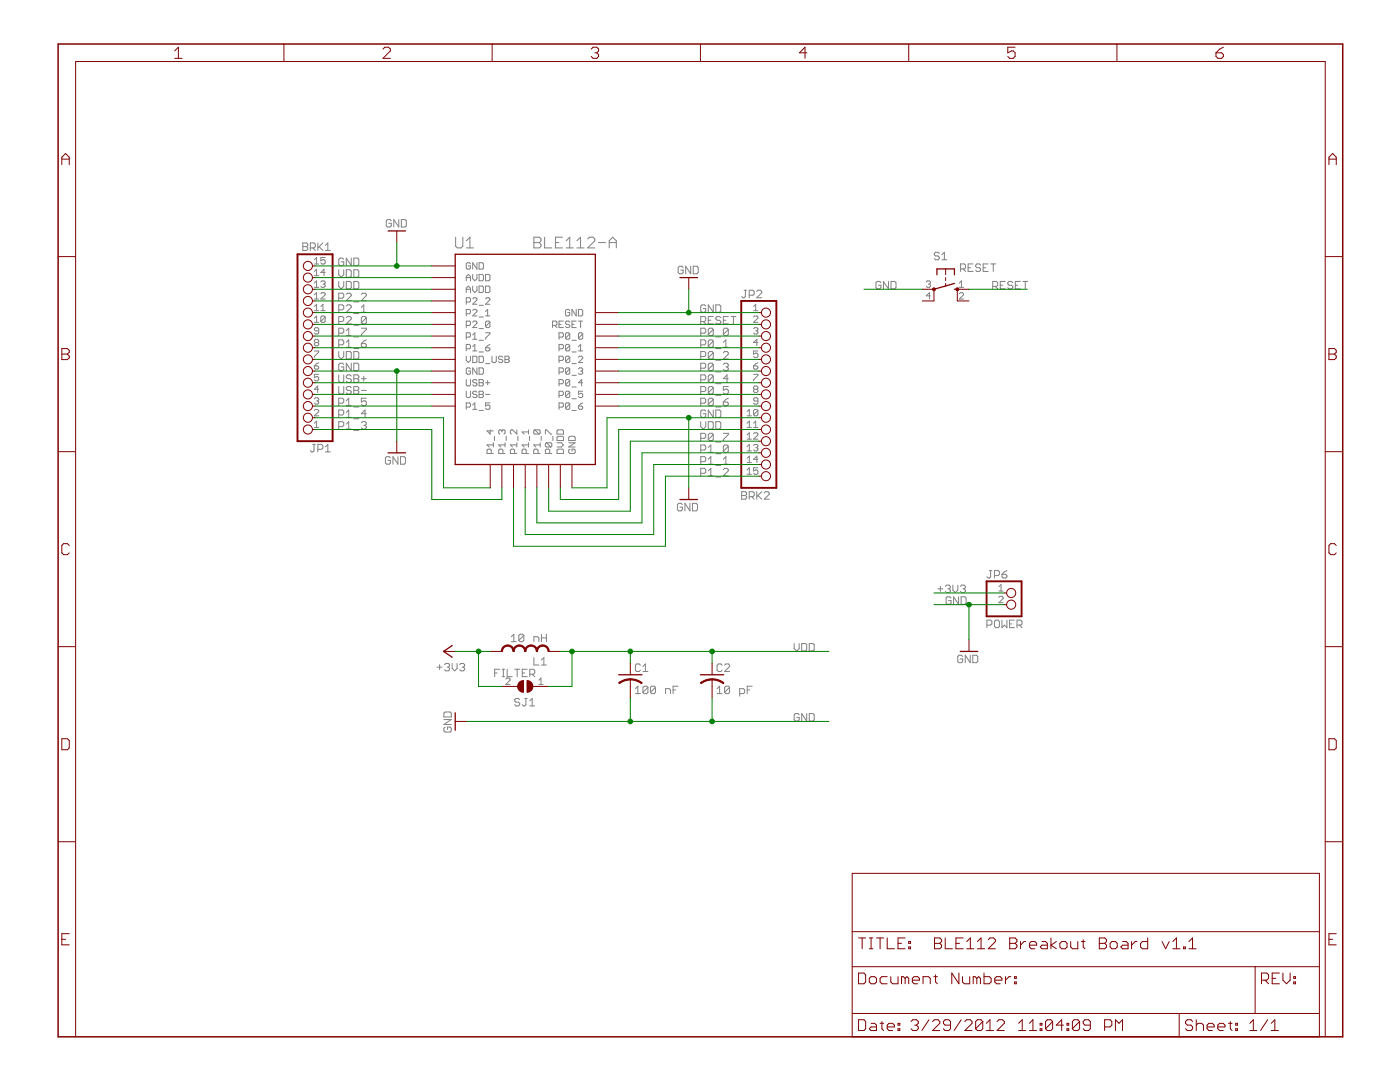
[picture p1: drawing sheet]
<svg xmlns="http://www.w3.org/2000/svg" width="279mm" height="216mm" viewBox="0 0 279 216" stroke-linecap="round" stroke-linejoin="round" font-family="sans-serif">
<g fill="none" stroke="#808080" stroke-width=".2">
<path d="M60.4 48.5h.8l.2 .2v.3l-.2 .2 .2 .3v.2l-.2 .3h-.8zM60.4 49.2h.8M61.9 49.5h.8l.2-.3v-.5l-.2-.2h-.8v1.5M62.4 49.5l.5 .5M62.7 52.7h.9M62.7 57.3h.9M62.7 59.7h.9M62.7 51.8l.5-.4v1.3M62.7 54.2l.5-.5v1.3M62.7 56.5l.5-.5v1.3M62.7 58.8l.5-.4v1.3M62.7 55h.9"/>
<path d="M63.4 48.5v1.5M63.7 49.2l.7 .8M64 56.3l.2-.3h.5l.2 .3v.2l-.2 .2M64 58.6l.2-.2h.5l.2 .2v.2l-.9 .9h.9M64.4 48.5l-1 1M64.5 56.7h.2M64.7 56.7l.2 .2v.2l-.2 .2h-.5l-.2-.2M64.9 51.4h-.9v.6l.5-.2 .4 .2v.5l-.2 .2h-.5l-.2-.2M64.9 54.4h-.9l.7-.7v1.3M64.9 50h1M64.9 49l.5-.5v1.5M67.6 53.8v1l.5 .5 .5-.5v-1"/>
<path d="M67.6 56.2v.9l.5 .6 .5-.6v-.9M67.6 59.5h.7l.3-.3v-.5l-.3-.2h-.7v1.5M68.6 51.8l-.3-.3h-.4l-.3 .3v.9l.3 .3h.4l.3-.3v-.5h-.5M69.1 53.8h.7l.3 .3v1l-.3 .2h-.7zM69.1 56.2h.7l.3 .2v1l-.3 .3h-.7zM69.1 58.7l.3-.2h.4l.3 .2v.3l-1 1h1M70.1 51.5v1.5l-1-1.5v1.5M70.6 51.5h.8l.2 .3v.9l-.2 .3h-.8zM70.6 53.8h.8l.2 .3v1l-.2 .2h-.8zM70.6 56.2h.8l.2 .2v1l-.2 .3h-.8zM72.1 58.7l.3-.2h.5l.2 .2v.3l-1 1h1M78.1 44.1l-.3-.3h-.5l-.2 .3v1l.2 .2h.5l.3-.2v-.5h-.5"/>
<path d="M79.6 43.8v1.5l-1-1.5v1.5M80.1 43.8h.7l.3 .3v1l-.3 .2h-.7zM90.9 47.3v1.8l.4 .4h.7l.4-.4v-1.8M93 56v-.8l.5-.4 .4 .4v.8M93 58.4v-.9l.5-.4 .4 .4v.9M93 55.4h.9M93 57.7h.9M93.1 49.5h1.4M93.1 48l.7-.7v2.2M93.9 52.6l-.2-.2h-.4l-.3 .2v.9l.3 .2h.4l.2-.2v-.4h-.4M94.3 54.8v.8l.5 .4 .4-.4v-.8M94.3 57.1v.8l.5 .5 .4-.5v-.8"/>
<path d="M94.3 59.6l.3-.2h.4l.2 .2v.2l-.9 .9h.9M95.2 52.4v1.3l-.9-1.3v1.3M95.6 54.8h.7l.2 .2v.8l-.2 .2h-.7zM95.6 57.1h.7l.2 .2v.8l-.2 .3h-.7zM95.6 52.4h.7l.2 .2v.9l-.2 .2h-.7zM96.9 54.8h.7l.2 .2v.8l-.2 .2h-.7zM96.9 57.1h.7l.2 .2v.8l-.2 .3h-.7zM96.9 59.6l.2-.2h.5l.2 .2v.2l-.9 .9h.9M106.6 47.3h1l.4 .4v.3l-.4 .4 .4 .4v.3l-.4 .4h-1zM106.6 48.4h1M108.7 47.3v2.2h1.4M110.8 48.4h.7"/>
<path d="M112.3 47.3h-1.5v2.2h1.5M113 49.5h1.4M113 48l.7-.7v2.2M115.1 49.5h1.5M115.1 48l.7-.7v2.2M117.3 47.7l.3-.4h.7l.4 .4v.3l-1.4 1.5h1.4M119.4 48.4h1.5M121.6 48.4h1.4M121.6 49.5v-1.5l.7-.7 .7 .7v1.5M136.3 53.4l-.2-.3h-.5l-.3 .3v1l.3 .2h.5l.2-.2v-.5h-.5M137.8 53.1v1.5l-1-1.5v1.5M138.3 53.1h.8l.2 .3v1l-.2 .2h-.8z"/>
<path d="M148.5 57.9h.5M148.8 57.9v1.3l-.3 .2h-.2l-.3-.2M149.5 58.9h.8l.2-.2v-.5l-.2-.3h-.8v1.5M151 58.2l.3-.3h.5l.2 .3v.2l-1 1h1M175.8 56.4l-.2-.2h-.5l-.3 .2v1l.3 .3h.5l.2-.3v-.5h-.5M177.3 56.2v1.5l-1-1.5v1.5M177.8 56.2h.8l.2 .2v1l-.2 .3h-.8zM184.8 56.3l.3-.3h.4l.2 .3-.2 .4M185.3 56.7h.2M185.5 56.7l.2 .2-.2 .4h-.4l-.3-.2M185.7 59h-.9l.7-.6v1.3M187.5 50.6l-.3-.3h-.5l-.2 .3v.2l.2 .3h.5l.3 .2v.3l-.3 .2h-.5l-.2-.2"/>
<path d="M188 51.8h1M188 50.8l.5-.5v1.5M191.5 57.3h.8M191.5 56.5l.4-.5v1.3M191.5 58.6l.2-.2h.4l.2 .2v.2l-.8 .9h.8M191.7 53.7h.7l.3-.3v-.5l-.3-.2h-.7v1.5M192.2 53.7l.5 .5M193.2 53.4h.5M194.2 52.7h-1v1.5h1M195.7 52.9l-.2-.2h-.5l-.3 .2v.3l.3 .2h.5l.2 .3v.2l-.2 .3h-.5l-.3-.3M196.2 53.4h.5M197.2 52.7h-1v1.5h1"/>
<path d="M197.7 52.7h1M198.1 57.1h.8l.2-.2v-.5l-.2-.2h-.8v1.5M198.2 52.7v1.5M198.6 57.1l.5 .6M199.6 56.9h.5M200.6 56.2h-1v1.5h1M202.1 56.4l-.2-.2h-.5l-.3 .2v.3l.3 .2h.5l.2 .2v.3l-.2 .3h-.5l-.3-.3M202.6 56.9h.5M203.6 56.2h-1v1.5h1M204.1 56.2h1M204.6 56.2v1.5M62.7 61.2l.5-.5v1.3"/>
<path d="M62.7 63.5l.5-.4v1.2M62.7 70h.9v.3l-.9 .8v.2M62.7 73h.7l.2 .4-.2 .3h-.5l-.2-.3zM62.7 79.6l.2-.2h.5l.2 .2-.2 .4M62.7 64.3h.9M62.7 62h.9M62.9 68.3l-.2-.2 .2-.4h.5l.2 .2-.2 .4M62.9 68.3l-.2 .3v.2l.2 .2h.5l.2-.2v-.2l-.2-.3M62.9 68.3h.5M63.6 77.7h-.9l.7-.7v1.3M63.6 74.7h-.9v.7l.5-.3 .4 .3v.4l-.2 .2h-.5l-.2-.2M63.6 66h-.7l-.2-.2 .2-.4h.5l.2 .2v.8l-.2 .3h-.5l-.2-.3"/>
<path d="M63.6 72.4l-.9 .6M64 62h.9M64 61.2l.5-.5v1.3M64.9 63.3v.8l-.2 .2h-.5l-.2-.2M64.9 63.3l-.2-.2h-.5l-.2 .2v.8M64.9 63.3l-.9 .8M67.6 74.8v1.3l.3 .2h.4l.3-.2v-1.3M67.6 61.8h.7l.3-.2v-.5l-.3-.3h-.7v1.5M67.6 64.2h.7l.3-.3v-.5l-.3-.2h-.7v1.4M67.6 66.5h.7l.3-.3v-.5l-.3-.2h-.7v1.5M67.6 68.8h.7l.3-.2v-.5l-.3-.3h-.7v1.5M67.6 70.1v1l.5 .5 .5-.5v-1"/>
<path d="M67.6 77.1v1.3l.3 .2h.4l.3-.2v-1.3M68.6 72.7l-.3-.2h-.4l-.3 .2v1l.3 .3h.4l.3-.3v-.5h-.5M69.1 70.1h.7l.3 .3v1l-.3 .2h-.7zM69.1 61.1l.3-.3h.4l.3 .3v.2l-1 1h1M69.1 63.4l.3-.2h.4l.3 .2v.2l-1 1h1M69.1 80l.5-.5v1.5M69.1 66l.5-.5v1.5M69.1 68.3l.5-.5v1.5M69.1 69.3h1M69.1 67h1M70.1 75.1l-.3-.3h-.4l-.3 .3v.2l.3 .3h.4l.3 .2v.3l-.3 .2h-.4l-.3-.2M70.1 72.5v1.5l-1-1.5v1.5"/>
<path d="M70.1 77.4l-.3-.3h-.4l-.3 .3v.2l.3 .3h.4l.3 .2v.3l-.3 .2h-.4l-.3-.2M70.6 77.1h.8l.2 .3v.2l-.2 .3 .2 .2v.3l-.2 .2h-.8zM70.6 70.1h.8l.2 .3v1l-.2 .2h-.8zM70.6 72.5h.8l.2 .2v1l-.2 .3h-.8zM70.6 74.8h.8l.2 .3v.2l-.2 .3 .2 .2v.3l-.2 .2h-.8zM70.6 77.9h.8M70.6 75.6h.8M70.6 69.6h1M70.6 67.2h1M70.6 64.9h1M70.6 62.6h1M70.6 60.2h1"/>
<path d="M72.1 62.3h1M72.1 65.5h1v.2l-1 1v.3M72.1 68.6h.8l.2 .2v.3l-.2 .2h-.5l-.3-.2zM72.1 77.9h1M72.1 75.6h1M72.1 61.3l.5-.5v1.5M72.6 75.1v1M73.1 79.5h-1v.7l.5-.2h.3l.2 .2v.5l-.2 .3h-.5l-.3-.3M73.1 63.4l-.2-.2h-.5l-.3 .2v1M73.1 63.4v1l-.2 .2h-.5l-.3-.2M73.1 67.8l-1 .8M73.1 63.4l-1 1"/>
<path d="M93 60.3h.7l.2-.3v-.4l-.2-.2h-.7v1.3M93 62.6h.7l.2-.2v-.4l-.2-.3h-.7v1.3M93 64.9h.7l.2-.2v-.4l-.2-.2h-.7v1.3M93 67.3h.7l.2-.2v-.5l-.2-.2h-.7v1.3M93 69.6h.7l.2-.2v-.4l-.2-.3h-.7v1.3M93 71.1v.8l.5 .4 .4-.4v-.8M93 75.7v1.1l.3 .2h.4l.2-.2v-1.1M93 78.1v1l.3 .2h.4l.2-.2v-1M93.9 73.6l-.2-.2h-.4l-.3 .2v.9l.3 .2h.4l.2-.2v-.5h-.4M94.3 71.1h.7l.2 .2v.8l-.2 .2h-.7zM94.3 62l.3-.3h.4l.2 .3v.2l-.9 .8h.9M94.3 64.3l.3-.2h.4l.2 .2v.2l-.9 .9h.9"/>
<path d="M94.3 66.8l.5-.4v1.3M94.3 69.2l.5-.5v1.3M94.3 67.7h.9M94.3 70h.9M95.2 73.4v1.3l-.9-1.3v1.3M95.2 75.9l-.2-.2h-.4l-.3 .5 .3 .2h.4l.2 .4-.2 .2h-.4l-.3-.2M95.2 78.3l-.2-.2h-.4l-.3 .4 .3 .2h.4l.2 .4-.2 .2h-.4l-.3-.2M95.6 71.1h.7l.2 .2v.8l-.2 .2h-.7zM95.6 73.4h.7l.2 .2v.9l-.2 .2h-.7zM95.6 75.7h.7l.2 .2-.2 .5 .2 .4-.2 .2h-.7zM95.6 78.1h.7l.2 .2-.2 .4 .2 .4-.2 .2h-.7zM95.6 60.9h.9"/>
<path d="M95.6 63.2h.9M95.6 65.6h.9M95.6 67.9h.9M95.6 70.2h.9M95.6 76.4h.7M95.6 78.7h.7M96.9 63h.9M96.9 66.4h.9v.2l-.9 .9v.2M96.9 69.4h.7l.2 .4-.2 .2h-.5l-.2-.2zM96.9 62.2l.4-.5v1.3M96.9 72.6h.9M96.9 76.4h.9"/>
<path d="M96.9 78.7h.9M97.3 75.9v.9M97.8 64.3l-.2-.2h-.5l-.2 .2v.9M97.8 64.3v.9l-.2 .2h-.5l-.2-.2M97.8 64.3l-.9 .9M97.8 68.7l-.9 .7M98.2 71.1v1l.2 .2h.4l.2-.2v-1M100.3 71.3l-.2-.2h-.4l-.2 .4 .2 .2h.4l.2 .4-.2 .2h-.4l-.2-.2M100.8 71.1h.6l.2 .2-.2 .4 .2 .4-.2 .2h-.6zM100.8 71.7h.6M110.3 64.9h.6l.2-.2v-.4l-.2-.2h-.6v1.3M110.7 64.9l.4 .5"/>
<path d="M111.6 74.3h.6l.2-.3v-.4l-.2-.2h-.6v1.3M111.6 67.3h.6l.2-.2v-.5l-.2-.2h-.6v1.3M111.6 69.6h.6l.2-.2v-.4l-.2-.3h-.6v1.3M111.6 71.9h.6l.2-.2v-.4l-.2-.2h-.6v1.2M111.6 76.6h.6l.2-.2v-.5l-.2-.2h-.6v1.3M111.6 78.9h.6l.2-.2v-.4l-.2-.2h-.6v1.2M111.6 64.7h.4M112.4 64.1h-.8v1.3h.8M113.7 62l-.2-.3h-.4l-.2 .3v.8l.2 .2h.4l.2-.2v-.4h-.4M113.7 64.3l-.2-.2h-.4l-.2 .2 .2 .4h.4l.2 .2-.2 .5h-.4l-.2-.2M113.7 66.6v.9l-.2 .2h-.4l-.2-.2M113.7 69v.8l-.2 .2h-.4l-.2-.2"/>
<path d="M113.7 71.3v.8l-.2 .2h-.4l-.2-.2M113.7 73.6v.9l-.2 .2h-.4l-.2-.2M113.7 75.9v.9l-.2 .2h-.4l-.2-.2M113.7 78.3v.8l-.2 .2h-.4l-.2-.2M113.7 78.3l-.2-.2h-.4l-.2 .2v.8M113.7 73.6l-.2-.2h-.4l-.2 .2v.9M113.7 66.6l-.2-.2h-.4l-.2 .2v.9M113.7 69l-.2-.3h-.4l-.2 .3v.8M113.7 71.3l-.2-.2h-.4l-.2 .2v.8M113.7 75.9l-.2-.2h-.4l-.2 .2v.9M113.7 78.3l-.8 .8M113.7 75.9l-.8 .9"/>
<path d="M113.7 73.6l-.8 .9M113.7 71.3l-.8 .8M113.7 69l-.8 .8M113.7 66.6l-.8 .9M114.2 67.9h.8M114.2 70.2h.8M114.2 72.6h.8M114.2 79.6h.8M114.2 77.2h.8M114.2 74.9h.8M114.2 64.7h.4M115 61.7v1.3l-.8-1.3v1.3"/>
<path d="M115 64.1h-.8v1.3h.8M115.4 69.2l.5-.5v1.3M115.4 73.6l.3-.2h.4l.2 .2-.2 .4M115.4 61.7h.7l.2 .3v.8l-.2 .2h-.7zM115.4 71.3l.3-.2h.4l.2 .2v.2l-.9 .8h.9M115.4 64.1h.9M115.4 70h.9M115.9 64.1v1.3M115.9 74h.2M116.1 74l.2 .3-.2 .4h-.4l-.3-.2M116.3 66.6l-.2-.2h-.4l-.3 .2v.9M116.3 78.1h-.9v.6l.7-.2 .2 .2v.4l-.2 .2h-.4l-.3-.2"/>
<path d="M116.3 66.6v.9l-.2 .2h-.4l-.3-.2M116.3 76.4h-.9l.7-.7v1.3M116.3 66.6l-.9 .9M139.8 71.1h.8l.2-.2v-.5l-.2-.3h-.8v1.5M139.8 64.2h.8l.2-.3v-.5l-.2-.2h-.8v1.4M139.8 66.5h.8l.2-.3v-.5l-.2-.2h-.8v1.5M139.8 68.8h.8l.2-.2v-.5l-.2-.3h-.8v1.5M139.8 73.5h.8l.2-.3v-.5l-.2-.2h-.8v1.5M139.8 75.8h.8l.2-.2v-.5l-.2-.3h-.8v1.5M139.8 78.1h.8l.2-.2v-.5l-.2-.3h-.8v1.5M140.4 64.2l.4 .4M140.8 61.1l-.2-.3h-.5l-.3 .3v1l.3 .2h.5l.2-.2v-.5h-.4"/>
<path d="M141.4 63.9h.5M142.3 70.4v1l-.2 .2h-.5l-.2-.2M142.3 72.7v1l-.2 .3h-.5l-.2-.3M142.3 70.4l-.2-.3h-.5l-.2 .3v1M142.3 60.8v1.5l-.9-1.5v1.5M142.3 63.2h-.9v1.4h.9M142.3 65.7l-.2-.2h-.5l-.2 .2v1M142.3 68.1l-.2-.3h-.5l-.2 .3v1M142.3 72.7l-.2-.2h-.5l-.2 .2v1M142.3 75.1l-.2-.3h-.5l-.2 .3v1M142.3 77.4l-.2-.3h-.5l-.2 .3v1M142.3 79.7l-.2-.2h-.5l-.2 .2v1"/>
<path d="M142.3 65.7v1l-.2 .3h-.5l-.2-.3M142.3 68.1v1l-.2 .2h-.5l-.2-.2M142.3 75.1v1l-.2 .2h-.5l-.2-.2M142.3 77.4v1l-.2 .2h-.5l-.2-.2M142.3 79.7v1l-.2 .3h-.5l-.2-.3M142.3 65.7l-.9 1M142.3 68.1l-.9 1M142.3 70.4l-.9 1M142.3 72.7l-.9 1M142.3 75.1l-.9 1M142.3 77.4l-.9 1M142.3 79.7l-.9 1"/>
<path d="M142.9 60.8h.7l.2 .3v1l-.2 .2h-.7zM142.9 69.6h.9M142.9 67.2h.9M142.9 71.9h.9M142.9 74.2h.9M142.9 76.6h.9M142.9 78.9h.9M143.8 63.4l-.2-.2h-.5l-.2 .2v.2l.2 .3h.5l.2 .3v.2l-.2 .2h-.5l-.2-.2M144.4 72.7l.2-.2h.5l.3 .2v.3l-.3 .2M144.4 70.4l.2-.3h.5l.3 .3v.3l-1 .9h1M144.4 69.3h1M144.4 63.9h.5"/>
<path d="M144.4 68.3l.5-.5v1.5M144.9 73.2h.2M145.1 73.2l.3 .3v.2l-.3 .3h-.5l-.2-.3M145.4 79.5l-1 .7M145.4 77.1h-1v.8l.5-.3h.2l.3 .3v.5l-.3 .2h-.5l-.2-.2M145.4 75.6h-1l.7-.8v1.5M145.4 65.7l-.3-.2h-.5l-.2 .2v1M145.4 65.7v1l-.3 .3h-.5l-.2-.3M145.4 63.2h-1v1.4h1M145.4 65.7l-1 1M145.9 63.2h1M146.4 63.2v1.4"/>
<path d="M150.4 74.7h.9v.2l-.9 .9v.2M150.4 65.6l.2-.2h.4l.3 .2-.3 .4M150.4 73h.6l.3 .4-.3 .3h-.4l-.2-.3zM150.4 63.3l.2-.2h.4l.3 .2v.2l-.9 .8h.9M150.4 62h.9M150.4 61.2l.4-.5v1.3M150.6 77.7l-.2 .2 .2 .4h.4l.3-.2-.3-.4M150.6 77.7h.4M150.6 77.7l-.2-.2 .2-.5h.4l.3 .3-.3 .4M150.8 66h.2M151 66l.3 .2-.3 .5h-.4l-.2-.3M151.3 68.3h-.9l.6-.6v1.3"/>
<path d="M151.3 70h-.9v.7l.6-.2 .3 .2v.4l-.3 .2h-.4l-.2-.2M151.3 72.4l-.9 .6M62.4 88.7h.5M62.7 88.7v1.2l-.3 .3h-.2l-.3-.3M62.7 84.5l.5-.5v1.3M62.7 85.3h.9M62.7 81.9l.2-.2h.5l.2 .2v.2l-.9 .9h.9M63.2 80h.2M63.4 80l.2 .2-.2 .4h-.5l-.2-.2M63.4 89.7h.8l.2-.3v-.5l-.2-.2h-.8v1.5M64.9 89.2l.5-.5v1.5M64.9 90.2h1"/>
<path d="M67.6 80.5h.7l.3-.3v-.5l-.3-.2h-.7v1.5M67.6 82.8h.7l.3-.3v-.5l-.3-.2h-.7v1.5M67.6 85.1h.7l.3-.2v-.5l-.3-.3h-.7v1.5M69.1 85.6h1M69.1 83.3h1M69.1 82.3l.5-.5v1.5M69.1 84.6l.5-.5v1.5M69.1 81h1M70.6 81.2h1M70.6 83.5h1M70.6 85.9h1M72.1 84.4l.3-.3h.5l.2 .3v.2l-.2 .3"/>
<path d="M72.6 84.9h.3M72.9 84.9l.2 .2v.3l-.2 .2h-.5l-.3-.2M73.1 82.5h-1l.8-.7v1.5M77.9 91.4l-.2-.3h-.5l-.3 .3v1l.3 .2h.5l.2-.2v-.5h-.5M79.4 91.1v1.5l-1-1.5v1.5M79.9 91.1h.8l.2 .3v1l-.2 .2h-.8zM93 81.2h.7l.2-.2v-.4l-.2-.2h-.7v1.3M94.3 80.8l.5-.4v1.3M94.3 81.7h.9M95.6 81.9h.9M97.8 80.4h-.9v.6l.4-.2h.3l.2 .2v.4l-.2 .3h-.5l-.2-.3M97.8 85.8v.8l-.6-.6h1.3"/>
<path d="M98 90.5v-.7l-.2-.2h-.4l-.2 .2v.7h1.3M98.5 88.8h-1.3l.4 .4M98.5 88.3v.9M98.7 87.1v.8M100.2 86l.2-.2 .4 .2v.4l-.2 .2M100.2 86l-.3-.2-.4 .2v.4l.2 .2M100.2 86v.2M100.4 90.5v-.7l-.2-.2h-.5l-.2 .2v.7h1.3M100.8 88.3v.9M100.8 88.8h-1.3l.4 .4M101 87.1v.8M102.7 90.5v-.7l-.2-.2h-.4l-.2 .2v.7h1.2"/>
<path d="M103.1 88.8h-1.2l.4 .4M103.1 85.8v.8l-.8-.8-.4 .2v.4l.2 .2M103.1 88.3v.9M103.4 87.1v.8M105 90.5v-.7l-.2-.2h-.4l-.2 .2v.7h1.3M105.5 88.8h-1.3l.4 .4M105.5 85.8v.8M105.5 88.3v.9M105.5 86.2h-1.3l.4 .4M105.7 87.1v.8M106.7 85.8h.9l.2 .2v.4l-.2 .2M106.7 85.8l-.2 .2v.4l.2 .2h.9"/>
<path d="M106.7 85.8l.9 .8M107.4 90.5v-.7l-.3-.2h-.4l-.2 .2v.7h1.3M107.8 88.8h-1.3l.4 .4M107.8 88.3v.9M108 87.1v.8M108.8 86.6v-.8h.3l.8 .8h.2M109.1 88.3l-.3 .3v.4l.3 .2h.8M109.1 88.3h.8l.2 .3v.4l-.2 .2M109.1 88.3l.8 .9M109.7 90.5v-.7l-.2-.2h-.4l-.3 .2v.7h1.3M110.3 87.1v.8M111.2 89.8l.2-.2h.8l.3 .2v.7h-1.3z"/>
<path d="M111.2 88.3h.8l.5 .5-.5 .4h-.8M111.2 87.3l.2-.2h.8l.3 .2v.6h-1.3zM111.4 85.8h.8l.3 .2v.6h-1.3v-.6zM111.6 81.2h.6l.2-.2v-.4l-.2-.2h-.6v1.3M113.5 87.3l.2-.2h.9l.2 .2v.6h-1.3zM113.5 88.3h1.3l-1.3 .9h1.3M113.7 80.6v.8l-.2 .3h-.4l-.2-.3M113.7 80.6l-.2-.2h-.4l-.2 .2v.8M113.7 80.6l-.8 .8M113.7 89.6l-.2 .2v.5l.2 .2h.9l.2-.2v-.5l-.2-.2h-.4v.5M114.2 81.9h.8M115.4 81h.7l.2 .4-.2 .3h-.4l-.3-.3z"/>
<path d="M116.3 80.4l-.9 .6M139.8 92.1h.8l.2-.2v-.5l-.2-.3h-.8v1.5M139.8 80.5h.8l.2-.3v-.5l-.2-.2h-.8v1.5M139.8 84.1v1l.6 .5 .4-.5v-1M139.8 87.5h.8l.2-.3v-.5l-.2-.2h-.8v1.4M139.8 89.8h.8l.2-.3v-.5l-.2-.2h-.8v1.5M139.8 94.4h.8l.2-.2v-.5l-.2-.2h-.8v1.5M140.8 82l-.2-.2h-.5l-.3 .2v1l.3 .3h.5l.2-.3v-.5h-.4M141.4 89.3l.5-.5v1.5M141.4 92.6h.9M141.4 84.1h.7l.2 .3v1l-.2 .2h-.7zM141.4 91.6l.5-.5v1.5"/>
<path d="M141.4 94l.5-.5v1.5M141.4 90.3h.9M141.4 95h.9M142.3 81.8v1.5l-.9-1.5v1.5M142.3 86.7l-.2-.2h-.5l-.2 .2v1M142.3 86.7v1l-.2 .2h-.5l-.2-.2M142.3 86.7l-.9 1M142.9 90.5h.9M142.9 81.2h.9M142.9 84.1h.7l.2 .3v1l-.2 .2h-.7zM142.9 81.8h.7l.2 .2v1l-.2 .3h-.7zM142.9 88.2h.9"/>
<path d="M142.9 92.9h.9M142.9 95.2h.9M144.4 92.6h1M144.4 80.2h.7l.3 .3v.2l-.3 .3h-.5l-.2-.3zM144.4 86.5h1v.2l-1 1v.2M144.4 93.7l.2-.2h.5l.3 .2v.3l-1 1h1M144.4 91.6l.5-.5v1.5M145.4 89l-.3-.2h-.5l-.2 .2v1M145.4 89v1l-.3 .3h-.5l-.2-.3M145.4 89l-1 1M148 98.1h.8l.2 .3v.2l-.2 .3 .2 .2v.3l-.2 .2h-.8zM148 98.9h.8"/>
<path d="M149.1 82.1l.4-.4v1.3M149.1 84.5l.4-.5v1.3M149.1 86.8l.4-.4v1.2M149.1 89.1l.4-.4v1.3M149.1 91.4l.4-.4v1.3M149.1 93.8l.4-.5v1.3M149.1 85.3h.9M149.1 83h.9M149.1 87.6h.9M149.1 90h.9M149.1 92.3h.9M149.1 94.6h.9"/>
<path d="M149.5 99.1h.8l.2-.2v-.5l-.2-.3h-.8v1.5M150 99.1l.5 .5M150.4 85.3h.9M150.4 84.5l.4-.5v1.3M150.4 86.6l.2-.2h.4l.3 .2v.2l-.9 .8h.9M150.4 88.9l.2-.2h.4l.3 .2-.3 .4M150.8 89.3h.2M151 98.1v1.5M151 89.3l.3 .2-.3 .5h-.4l-.2-.3M151.3 81.9l-.3-.2h-.4l-.2 .2v.9M151.3 91.7h-.9l.6-.7v1.3M151.3 98.9l.7 .7"/>
<path d="M151.3 81.9v.9l-.3 .2h-.4l-.2-.2M151.3 80h-.7l-.2-.2 .2-.4h.4l.3 .2v.8l-.3 .2h-.4l-.2-.2M151.3 93.3h-.9v.7l.6-.2 .3 .2v.4l-.3 .2h-.4l-.2-.2M151.3 81.9l-.9 .9M152 98.1l-1 1M152.5 98.4l.3-.3h.5l.2 .3v.2l-1 1h1M136.2 100.7l-.3-.3h-.5l-.2 .3v1l.2 .2h.5l.3-.2v-.5h-.5M137.7 100.4v1.5l-1-1.5v1.5M138.2 100.4h.7l.3 .3v1l-.3 .2h-.7zM187.2 117.5h1M187.7 117v1M188.7 117l.2-.2h.5l.3 .2v.3l-.3 .2"/>
<path d="M189.2 117.5h.2M189.4 117.5l.3 .3v.2l-.3 .3h-.5l-.2-.3M189.8 119.3l-.3-.2h-.5l-.2 .2v1l.2 .3h.5l.3-.3v-.5h-.5M190.2 116.8v1l.5 .5 .5-.5v-1M191.3 119.1v1.5l-1-1.5v1.5M191.7 117l.2-.2h.5l.3 .2v.3l-.3 .2M191.8 119.1h.8l.2 .2v1l-.2 .3h-.8zM192.2 117.5h.2M192.4 117.5l.3 .3v.2l-.3 .3h-.5l-.2-.3M197.4 113.9h.6M197.7 113.9v1.2l-.3 .2h-.2l-.2-.2M198.5 114.9h.7l.3-.3v-.5l-.3-.2h-.7v1.4"/>
<path d="M199.3 117.1l.5-.5v1.3M199.3 117.9h.9M199.3 119.2l.3-.2h.4l.2 .2v.2l-.9 .9h.9M200 114.6h.7l.3 .3v.2l-.3 .2h-.5l-.2-.2zM201 113.9l-.6 .2-.4 .5M87.2 133.1h1M87.7 132.6v1M88.7 132.6l.3-.2h.5l.2 .2v.3l-.2 .2M89.2 133.1h.3M89.5 133.1l.2 .3v.2l-.2 .3h-.5l-.3-.3M90.2 132.4v1l.5 .5 .5-.5v-1M91.7 132.6l.3-.2h.5l.2 .2v.3l-.2 .2"/>
<path d="M92.2 133.1h.3M92.5 133.1l.2 .3v.2l-.2 .3h-.5l-.3-.3M98.7 134.3h.5M99.7 133.5h-1v1.5M100.2 133.5h.5M100.2 135h.5M100.5 133.5v1.5M100.9 135.5l.3-.2h.4l.2 .2v.2l-.9 .9h.9M101.2 133.5v1.5h1M102 127l.6-.4v1.4M102 128h1M102.7 133.5h1"/>
<path d="M103.2 133.5v1.5M103.7 139.6l-.2-.2h-.5l-.3 .2v.3l.3 .2h.5l.2 .3v.2l-.2 .3h-.5l-.3-.3M104.2 134.3h.5M104.5 126.8v1l-.2 .2h-.5l-.3-.2M104.5 126.8l-.2-.2h-.5l-.3 .2v1M104.5 126.8l-1 1M104.7 139.4h.5M105 139.4v1.2l-.3 .3h-.2l-.3-.3M105.2 133.5h-1v1.5h1M105.7 134.5h.8l.2-.2v-.5l-.2-.3h-.8v1.5M105.7 139.9l.5-.5v1.5M106.2 134.5l.5 .5"/>
<path d="M106.6 128v-1h.7l.2 .3v.7M106.6 131.2v1.5h.9M107.5 135.7l.5-.4v1.3M107.5 136.6h.9M108.1 126.6v1.4M108.1 127.3h1M108.1 132.7h1M108.1 131.7l.4-.5v1.5M109.1 126.6v1.4M126.8 137.4l.5-.5v1.5M126.8 138.4h1M127.8 132.7l-.2-.2h-.6l-.2 .2v1l.2 .3h.6l.2-.3"/>
<path d="M128.3 134h1M128.3 133l.5-.5v1.5M129.3 137.2v1l-.2 .2h-.6l-.2-.2M129.3 137.2l-.2-.3h-.6l-.2 .3v1M129.3 137.2l-1 1M130.8 137.2v1l-.2 .2h-.6l-.2-.2M130.8 137.2l-.2-.3h-.6l-.2 .3v1M130.8 137.2l-1 1M132.8 138.4v-1h.8l.2 .3v.7M134.3 137.7h.5M135.3 136.9h-1v1.5M143.1 138.4h1"/>
<path d="M143.1 137.4l.5-.5v1.5M144.1 132.7l-.2-.2h-.5l-.3 .2v1l.3 .3h.5l.2-.3M144.6 132.7l.3-.2h.5l.2 .2v.3l-1 1h1M145.6 137.2v1l-.2 .2h-.5l-.3-.2M145.6 137.2l-.2-.3h-.5l-.3 .3v1M145.6 137.2l-1 1M147.6 138.4h.8l.2-.2v-.5l-.2-.3h-.8v1.5M149.1 137.7h.5M150.1 136.9h-1v1.5M158.5 128.4v1l.5 .5 .5-.5v-1M160 128.4h.7l.3 .3v.9l-.3 .3h-.7zM161.5 128.4h.7l.3 .3v.9l-.3 .3h-.7z"/>
<path d="M192.1 131l-.2-.3h-.5l-.3 .3v1l.3 .2h.5l.2-.2v-.5h-.5M193.6 130.7v1.5l-1-1.5v1.5M194.1 130.7h.8l.2 .3v1l-.2 .2h-.8zM197 124.7h.7l.3-.2v-.5l-.3-.3h-.7v1.5M198.7 123.7h.5l.3 .3v1l-.3 .2h-.5l-.2-.2v-1zM200 123.7v1.5l.4-.5 .6 .5v-1.5M201.5 124.5h.5M202.5 123.7h-1v1.5h1M203 124.7h.7l.3-.2v-.5l-.3-.3h-.7v1.5M203.5 124.7l.5 .5M88.6 142.3l.2-.2h1l.3 .2v.8h-1.5zM88.6 143.6h1.5l-1.5 1h1.5"/>
<path d="M88.8 145.1l-.2 .2v.5l.2 .3h1l.3-.3v-.5l-.3-.2h-.5v.5M105.7 140.9h1M159.5 142.6l-.3-.2h-.5l-.2 .2v1l.2 .3h.5l.3-.3v-.4h-.5M161 142.4v1.5l-1-1.5v1.5M161.5 142.4h.7l.3 .2v1l-.3 .3h-.7z"/>
</g>
<path d="M11.6 8.8h256.4v198.1h-256.4z" fill="none" stroke="#800000" stroke-width=".3"/>
<g fill="none" stroke="#800000" stroke-width=".2">
<path d="M34.9 10.2l.7-.8v2.2M34.9 11.6h1.4M56.7 8.8v3.5M76.4 9.8l.4-.4h.7l.4 .4v.4l-1.5 1.4h1.5M98.2 8.8v3.5M118 9.8l.4-.4h.7l.4 .4v.4l-.4 .3M118.7 10.5h.4M119.1 10.5l.4 .4v.4l-.4 .3h-.7l-.4-.3M139.8 8.8v3.5M161 10.5h-1.4l1.1-1.1v2.2M181.4 8.8v3.5M202.6 9.4h-1.5v1.1l.8-.3h.3l.4 .3v.8l-.4 .3h-.7l-.4-.3"/>
<path d="M222.9 8.8v3.5M242.7 10.5h1.1l.4 .4v.4l-.4 .3h-.7l-.4-.3zM244.2 9.4l-.8 .4-.7 .7M12.3 32.9v-1.5l.8-.8 .7 .8v1.5M12.3 31.7h1.5M265.2 31.7h1.5M265.2 32.9v-1.5l.8-.8 .7 .8v1.5M11.6 51.2h3.5M62.4 57.7h.5M62.4 53.1h.5M62.4 55.4h.5M79.2 46.1v2.3"/>
<path d="M86.2 57.7h4.6M86.2 53.1h4.6M86.2 55.4h4.6M137.5 55.4v2.3M184.1 57.7h2.3v2.3h-2.3M188.7 53.7v1.1M188.7 55.4v.6M188.7 56.6v.5M193.4 57.7h-2.3v2.3h2.3M264.5 51.2h3.5M12.3 69.6h1.1l.4 .3v.4l-.4 .4 .4 .3v.4l-.4 .4h-1.1zM12.3 70.7h1.1"/>
<path d="M62.4 60h.5M62.4 74h.5M62.4 62.4h.5M62.4 64.7h.5M62.4 67.1h.5M62.4 69.4h.5M62.4 71.7h.5M62.4 76.4h.5M62.4 78.7h.5M86.2 60h4.6M86.2 74h4.6M86.2 62.4h4.6"/>
<path d="M86.2 64.7h4.6M86.2 67.1h4.6M86.2 69.4h4.6M86.2 71.7h4.6M86.2 76.4h4.6M86.2 78.7h4.6M118.8 74h4.7M118.8 62.4h4.7M118.8 64.7h4.7M118.8 67.1h4.7M118.8 69.4h4.7M118.8 71.7h4.7"/>
<path d="M118.8 76.4h4.7M118.8 78.7h4.7M151.4 74h.6M151.4 62.4h.6M151.4 64.7h.6M151.4 67.1h.6M151.4 69.4h.6M151.4 71.7h.6M151.4 76.4h.6M151.4 78.7h.6M265.2 69.6h1.1l.4 .3v.4l-.4 .4 .4 .3v.4l-.4 .4h-1.1zM265.2 70.7h1.1"/>
<path d="M11.6 90.1h3.5M62.4 81h.5M62.4 85.7h.5M62.4 83.4h.5M79.2 88v2.4M86.2 81h4.6M97.8 92.7v4.6M100.2 92.7v4.6M102.5 92.7v4.6M104.8 92.7v4.6M107.1 92.7v4.6M109.5 92.7v4.6"/>
<path d="M111.8 92.7v4.6M114.2 92.7v4.6M118.8 81h4.7M137.5 97.3v2.4M151.4 81h.6M151.4 85.7h.6M151.4 83.4h.6M151.4 88h.6M151.4 90.4h.6M151.4 92.7h.6M151.4 95h.6M264.5 90.1h3.5"/>
<path d="M13.8 108.8l-.4-.3h-.7l-.4 .3v1.5l.4 .4h.7l.4-.4M200.4 118.3h.5M266.7 108.8l-.4-.3h-.7l-.4 .3v1.5l.4 .4h.7l.4-.4M11.6 129h3.5M88.5 130h2.3M97.8 130h2.4M100.2 137h3.1M106.3 137h3.2M109.5 130h2.3M125.8 132.3v2.3M125.8 135.6v3.7M142.1 132.3v2.3"/>
<path d="M142.1 135.6v3.7M193.4 127.6v2.4M200.4 120.6h.5M264.5 129h3.5M12.3 147.4h1.1l.4 .4v1.4l-.4 .4h-1.1zM90.8 144h2.4M265.2 147.4h1.1l.4 .4v1.4l-.4 .4h-1.1zM11.6 168h3.5M170.1 174.3h93.2v32.6h-93.2zM264.5 168h3.5M12.3 187.4h.8M13.8 186.3h-1.5v2.2h1.5"/>
<path d="M170.1 192.9h93.2M170.1 185.9h93.2M171.3 194.2h1.1l.4 .3v1.4l-.4 .4h-1.1zM171.3 187.2h1.5M172.1 187.2v2.1M173.5 195.2l.3-.3h.8l.3 .3v.7l-.3 .4h-.8l-.3-.4zM173.5 187.2h.7M173.5 189.3h.7M173.8 187.2v2.1M174.9 187.2h1.4M175.6 187.2v2.1M177.1 187.2v2.1h1.4"/>
<path d="M177.1 194.9h-1.1l-.4 .3v.7l.4 .4h1.1M177.8 194.9v1l.3 .4h1.1v-1.4M179.2 188.2h.7M180.6 195.2l.4-.3 .4 .3v1.1M180.6 187.2h-1.4v2.1h1.4M180.6 195.2l-.3-.3h-.4v1.4M180.6 195.2v1.1M181.4 187.9h.3v.3h-.3zM181.4 189h.3v.3h-.3zM182.1 195.6h1.4v-.4l-.4-.3h-.7l-.3 .3v.7l.3 .4h.7M184.2 196.3v-1.4h1.1l.4 .3v1.1M186.4 194.9h.7"/>
<path d="M186.5 187.2h1.1l.3 .3v.4l-.3 .3 .3 .4v.4l-.3 .3h-1.1zM186.5 188.2h1.1M186.7 194.5v1.4l.4 .4M188.6 187.2v2.1h1.5M190.8 188.2h.7M191.4 194.2v2.1l-1.5-2.1v2.1M192.1 194.9v1l.3 .4h1.1v-1.4M192.2 187.2h-1.4v2.1h1.4M192.9 189.3h1.5M192.9 187.9l.8-.7v2.1M194.9 195.2l-.3-.3h-.4v1.4M194.9 195.2v1.1"/>
<path d="M194.9 195.2l.4-.3 .4 .3v1.1M195.1 189.3h1.4M195.1 187.9l.7-.7v2.1M196.4 194.2v2.1h1l.4-.4v-.7l-.4-.3h-1M197.2 187.5l.4-.3h.7l.3 .3v.4l-1.4 1.4h1.4M198.5 195.6h1.5v-.4l-.4-.3h-.7l-.4 .3v.7l.4 .4h.7M200.7 194.9v1.4M201.5 187.2h1.1l.3 .3v.4l-.3 .3 .3 .4v.4l-.3 .3h-1.1zM201.5 188.2h1.1M201.7 194.9h-.3l-.7 .7M202.5 195.9h.3v.4h-.3zM202.5 194.9h.3v.3h-.3z"/>
<path d="M203.7 187.9v1.4M204.7 187.9h-.3l-.7 .7M205.4 188.6h1.5v-.4l-.4-.3h-.7l-.4 .3v.8l.4 .3h.7M207.9 187.9h.8l.3 .3v1.1h-1.1l-.3-.3 .3-.4h1.1M209.7 187.2v2.1M210.8 187.9l-1.1 .7 1.1 .7M211.5 188.2l.4-.3h.7l.4 .3v.8l-.4 .3h-.7l-.4-.3zM213.7 187.9v1.1l.3 .3h1.1v-1.4M215.8 187.9h.7M216.2 187.5v1.5l.3 .3M219.4 187.2h1.1l.3 .3v.4l-.3 .3 .3 .4v.4l-.3 .3h-1.1zM219.4 188.2h1.1"/>
<path d="M221.9 187.9h.7l.4 .3v.8l-.4 .3h-.7l-.3-.3v-.8zM224 187.9h.8l.3 .3v1.1h-1.1l-.3-.3 .3-.4h1.1M225.8 187.9v1.4M226.9 187.9h-.4l-.7 .7M229 187.2v2.1h-1l-.4-.3v-.8l.4-.3h1M231.9 187.9l.7 1.4 .7-1.4M234.1 189.3h1.4M234.1 187.9l.7-.7v2.1M236.2 189h.4v.3h-.4zM237.3 189.3h1.4M237.3 187.9l.7-.7v2.1M250.5 192.9v9.3"/>
<path d="M251.8 195.6h1l.4-.4v-.7l-.4-.3h-1v2.1M252.5 195.6l.7 .7M253.9 195.2h.7M255.3 194.2h-1.4v2.1h1.4M256 194.2v1.4l.8 .7 .7-.7v-1.4M258.2 195.9h.4v.4h-.4zM258.2 194.9h.4v.3h-.4zM265.2 187.4h.8M266.7 186.3h-1.5v2.2h1.5M15.1 206.9v-194.6h249.4v194.6M170.1 202.2h93.2M171.3 203.5h1.1l.4 .3v1.5l-.4 .3h-1.1z"/>
<path d="M173.8 204.2h.8l.3 .4v1h-1.1l-.3-.3 .3-.4h1.1M175.6 204.2h.7M176 203.8v1.5l.3 .3M177.1 204.9h1.4v-.3l-.4-.4h-.7l-.3 .4v.7l.3 .3h.7M179.2 205.3h.4v.3h-.4zM179.2 204.2h.4v.4h-.4zM181.8 203.8l.4-.3h.7l.4 .3v.4l-.4 .4M182.5 204.6h.4M182.9 204.6l.4 .3v.4l-.4 .3h-.7l-.4-.3M185.4 203.5l-1.4 2.1M186.1 203.8l.4-.3h.7l.4 .3v.4l-1.5 1.4h1.5M189.7 204.6h-1.1l-.3-.4v-.4l.3-.3h.7l.4 .3v1.5l-.4 .3h-.7l-.3-.3"/>
<path d="M191.8 203.5l-1.4 2.1M192.6 203.8l.3-.3h.7l.4 .3v.4l-1.4 1.4h1.4M196.1 203.8v1.5l-.3 .3h-.7l-.4-.3M196.1 203.8l-.3-.3h-.7l-.4 .3v1.5M196.1 203.8l-1.4 1.5M196.8 205.6h1.5M196.8 204.2l.8-.7v2.1M199 203.8l.3-.3h.8l.3 .3v.4l-1.4 1.4h1.4M203.3 205.6h1.4M203.3 204.2l.7-.7v2.1M205.4 205.6h1.5M205.4 204.2l.7-.7v2.1"/>
<path d="M207.6 205.3h.3v.3h-.3zM207.6 204.2h.3v.4h-.3zM210.1 203.8v1.5l-.4 .3h-.7l-.3-.3M210.1 203.8l-.4-.3h-.7l-.3 .3v1.5M210.1 203.8l-1.4 1.5M212.2 204.6h-1.4l1.1-1.1v2.1M212.9 205.3h.4v.3h-.4zM212.9 204.2h.4v.4h-.4zM215.5 203.8v1.5l-.4 .3h-.7l-.4-.3M215.5 203.8l-.4-.3h-.7l-.4 .3v1.5M215.5 203.8l-1.5 1.5M217.6 204.6h-1.1l-.3-.4v-.4l.3-.3h.7l.4 .3v1.5l-.4 .3h-.7l-.3-.3"/>
<path d="M220.5 204.9h1l.4-.3v-.8l-.4-.3h-1v2.1M222.6 205.6v-2.1l.7 .7 .7-.7v2.1M235.3 202.2v4.7M238 203.8l-.3-.3h-.7l-.4 .3v.4l.4 .4h.7l.3 .3v.4l-.3 .3h-.7l-.4-.3M238.7 204.6l.4-.4h.7l.4 .4v1M238.7 203.5v2.1M240.9 204.9h1.4v-.3l-.3-.4h-.7l-.4 .4v.7l.4 .3h.7M243 204.9h1.5v-.3l-.4-.4h-.7l-.4 .4v.7l.4 .3h.7M245.2 204.2h.7M245.5 203.8v1.5l.4 .3M246.6 205.3h.4v.3h-.4zM246.6 204.2h.4v.4h-.4z"/>
<path d="M249.4 205.6h1.4M249.4 204.2l.7-.7v2.1M253 203.5l-1.4 2.1M253.7 205.6h1.4M253.7 204.2l.7-.7v2.1"/>
<circle cx="61.4" cy="55.4" r=".91"/>
<circle cx="61.4" cy="57.7" r=".91"/>
<circle cx="61.4" cy="53.1" r=".91"/>
<circle cx="61.4" cy="76.4" r=".91"/>
<circle cx="61.4" cy="60" r=".91"/>
<circle cx="61.4" cy="67.1" r=".91"/>
<circle cx="61.4" cy="78.7" r=".91"/>
<circle cx="61.4" cy="62.4" r=".91"/>
<circle cx="61.4" cy="69.4" r=".91"/>
<circle cx="61.4" cy="64.7" r=".91"/>
<circle cx="61.4" cy="74" r=".91"/>
<circle cx="61.4" cy="71.7" r=".91"/>
<circle cx="152.9" cy="67.1" r=".91"/>
<circle cx="152.9" cy="69.4" r=".91"/>
<circle cx="152.9" cy="71.7" r=".91"/>
<circle cx="152.9" cy="74" r=".91"/>
<circle cx="152.9" cy="76.4" r=".91"/>
<circle cx="152.9" cy="62.4" r=".91"/>
<circle cx="152.9" cy="64.7" r=".91"/>
<circle cx="152.9" cy="78.7" r=".91"/>
<circle cx="61.4" cy="81" r=".91"/>
<circle cx="61.4" cy="83.4" r=".91"/>
<circle cx="61.4" cy="85.7" r=".91"/>
<circle cx="152.9" cy="83.4" r=".91"/>
<circle cx="152.9" cy="81" r=".91"/>
<circle cx="152.9" cy="85.7" r=".91"/>
<circle cx="152.9" cy="92.7" r=".91"/>
<circle cx="152.9" cy="95" r=".91"/>
<circle cx="152.9" cy="88" r=".91"/>
<circle cx="152.9" cy="90.4" r=".91"/>
<circle cx="201.8" cy="118.3" r=".91"/>
<circle cx="201.8" cy="120.7" r=".91"/>
</g>
<g fill="none" stroke="#800000" stroke-width=".25">
<path d="M77.4 46.1h3.5M90.8 50.7h28v42h-28zM135.7 55.4h3.5M187 54.8v-1.1h3.5v1.1M190.5 57.7h.6M190.5 56.6l-4.1 1.1M77.4 90.4h3.5M135.7 99.7h3.5M90.3 128.8l-1.8 1.2 1.8 1.1M123.5 134.6h4.6M139.8 134.6h4.6M191.6 130h3.5"/>
<path d="M90.8 142.2v3.5"/>
</g>
<g fill="#800000" stroke="#800000" stroke-width=".2">
<path d="M190.8 57.5h.5v.4l-.2 .1-.3-.1z" fill-rule="evenodd"/>
<path d="M125.8 135.4l1.2 .2 1.2 .6-.2 .2-1.3-.6-.9-.1z" fill-rule="evenodd"/>
<path d="M123.5 136.2l1.1-.6 1.2-.2v.3l-1.4 .3-.8 .4z" fill-rule="evenodd"/>
<path d="M142.1 135.4l1.3 .2 1.1 .6-.2 .2-1.2-.6-1-.1z" fill-rule="evenodd"/>
<path d="M139.8 136.2l1.1-.6 1.2-.2v.3l-1.4 .3-.8 .4z" fill-rule="evenodd"/>
<path d="M103.6 136.2l.5-.3 .4-.1v2.3a1.17 1.17 0 0 1-1.1-.7 1.17 1.17 0 0 1 .2-1.2z" fill-rule="evenodd"/>
<path d="M105.2 135.8a1.16 1.16 0 0 1 1.1 1.2 1.16 1.16 0 0 1-1.1 1.1z" fill-rule="evenodd"/>
<path d="M100.4 129.1l.9-.4v.2l-.3 .1a.99 .99 0 0 0-.7 1h-.2v-.2z" fill-rule="evenodd"/>
<path d="M101.3 128.7a1.27 1.27 0 0 1 1.3 1.3h-.2l-.1-.3a1.03 1.03 0 0 0-1-.8z" fill-rule="evenodd"/>
<path d="M102.7 129.1l1-.4v.2l-.3 .1a.99 .99 0 0 0-.8 1h-.2v-.2z" fill-rule="evenodd"/>
<path d="M103.7 128.7a1.27 1.27 0 0 1 1.2 1.3h-.2v-.3a1.03 1.03 0 0 0-1-.8z" fill-rule="evenodd"/>
<path d="M105.1 129.1l.9-.4v.2l-.3 .1a.97 .97 0 0 0-.8 1h-.2v-.2z" fill-rule="evenodd"/>
<path d="M106 128.7a1.23 1.23 0 0 1 1.3 1.3h-.3v-.3a1.03 1.03 0 0 0-1-.8z" fill-rule="evenodd"/>
<path d="M107.4 129.1l.5-.3 .4-.1v.2l-.2 .1a.97 .97 0 0 0-.8 1h-.3v-.2z" fill-rule="evenodd"/>
<path d="M108.3 128.7a1.23 1.23 0 0 1 1.3 1.3h-.2l-.1-.3a.97 .97 0 0 0-1-.8z" fill-rule="evenodd"/>
<circle cx="186.4" cy="57.7" r=".3"/>
</g>
<path d="M59.4 50.7h7v37.3h-7zM147.9 60h7v37.3h-7zM196.9 116h7v7h-7z" fill="none" stroke="#800000" stroke-width=".38"/>
<g fill="none" stroke="#008000" stroke-width=".2">
<path d="M62.9 55.4h23.3M62.9 57.7h23.3M62.9 53.1h23.3M79.2 48.4v4.7M137.5 57.7v4.7M172.4 57.7h11.7M193.4 57.7h11.6M62.9 71.7h23.3M62.9 62.4h23.3M62.9 74h23.3M62.9 78.7h23.3M62.9 76.4h23.3"/>
<path d="M62.9 69.4h23.3M62.9 67.1h23.3M62.9 64.7h23.3M62.9 60h23.3M79.2 74v14M123.5 71.7h27.9M123.5 62.4h27.9M123.5 74h27.9M123.5 78.7h27.9M123.5 76.4h27.9M123.5 69.4h27.9M123.5 67.1h27.9"/>
<path d="M123.5 64.7h27.9M62.9 85.7h23.3v14h14v-2.4M62.9 83.4h25.6v13.9h9.3M62.9 81h23.3M123.5 81h27.9M137.5 83.4v13.9M151.4 88h-25.6v14h-16.3v-4.7M151.4 85.7h-27.9v14h-11.7v-2.4M151.4 83.4h-30.3v13.9h-6.9M151.4 90.4h-23.3v13.9h-21v-7M151.4 92.7h-20.9v14h-25.7v-9.4M151.4 95h-18.6v14h-30.3v-11.7"/>
<path d="M186.4 118.3h14M90.8 130h7M95.5 130v7h4.7M111.8 130h53.6M114.2 130v7h-4.7M125.8 130v2.3M125.8 139.3v4.7M142.1 130v2.3M142.1 139.3v4.7M186.4 120.6h14M193.4 120.6v7M93.2 144h72.2"/>
</g>
<g fill="#008000" stroke="#008000" stroke-width=".2">
<circle cx="142.1" cy="130" r=".47"/>
<circle cx="125.8" cy="130" r=".47"/>
<circle cx="114.2" cy="130" r=".47"/>
<circle cx="193.4" cy="120.6" r=".47"/>
<circle cx="125.8" cy="144" r=".47"/>
<circle cx="142.1" cy="144" r=".47"/>
<circle cx="137.5" cy="62.4" r=".47"/>
<circle cx="79.2" cy="53.1" r=".47"/>
<circle cx="79.2" cy="74" r=".47"/>
<circle cx="137.5" cy="83.4" r=".47"/>
<circle cx="95.5" cy="130" r=".47"/>
</g>
</svg>
